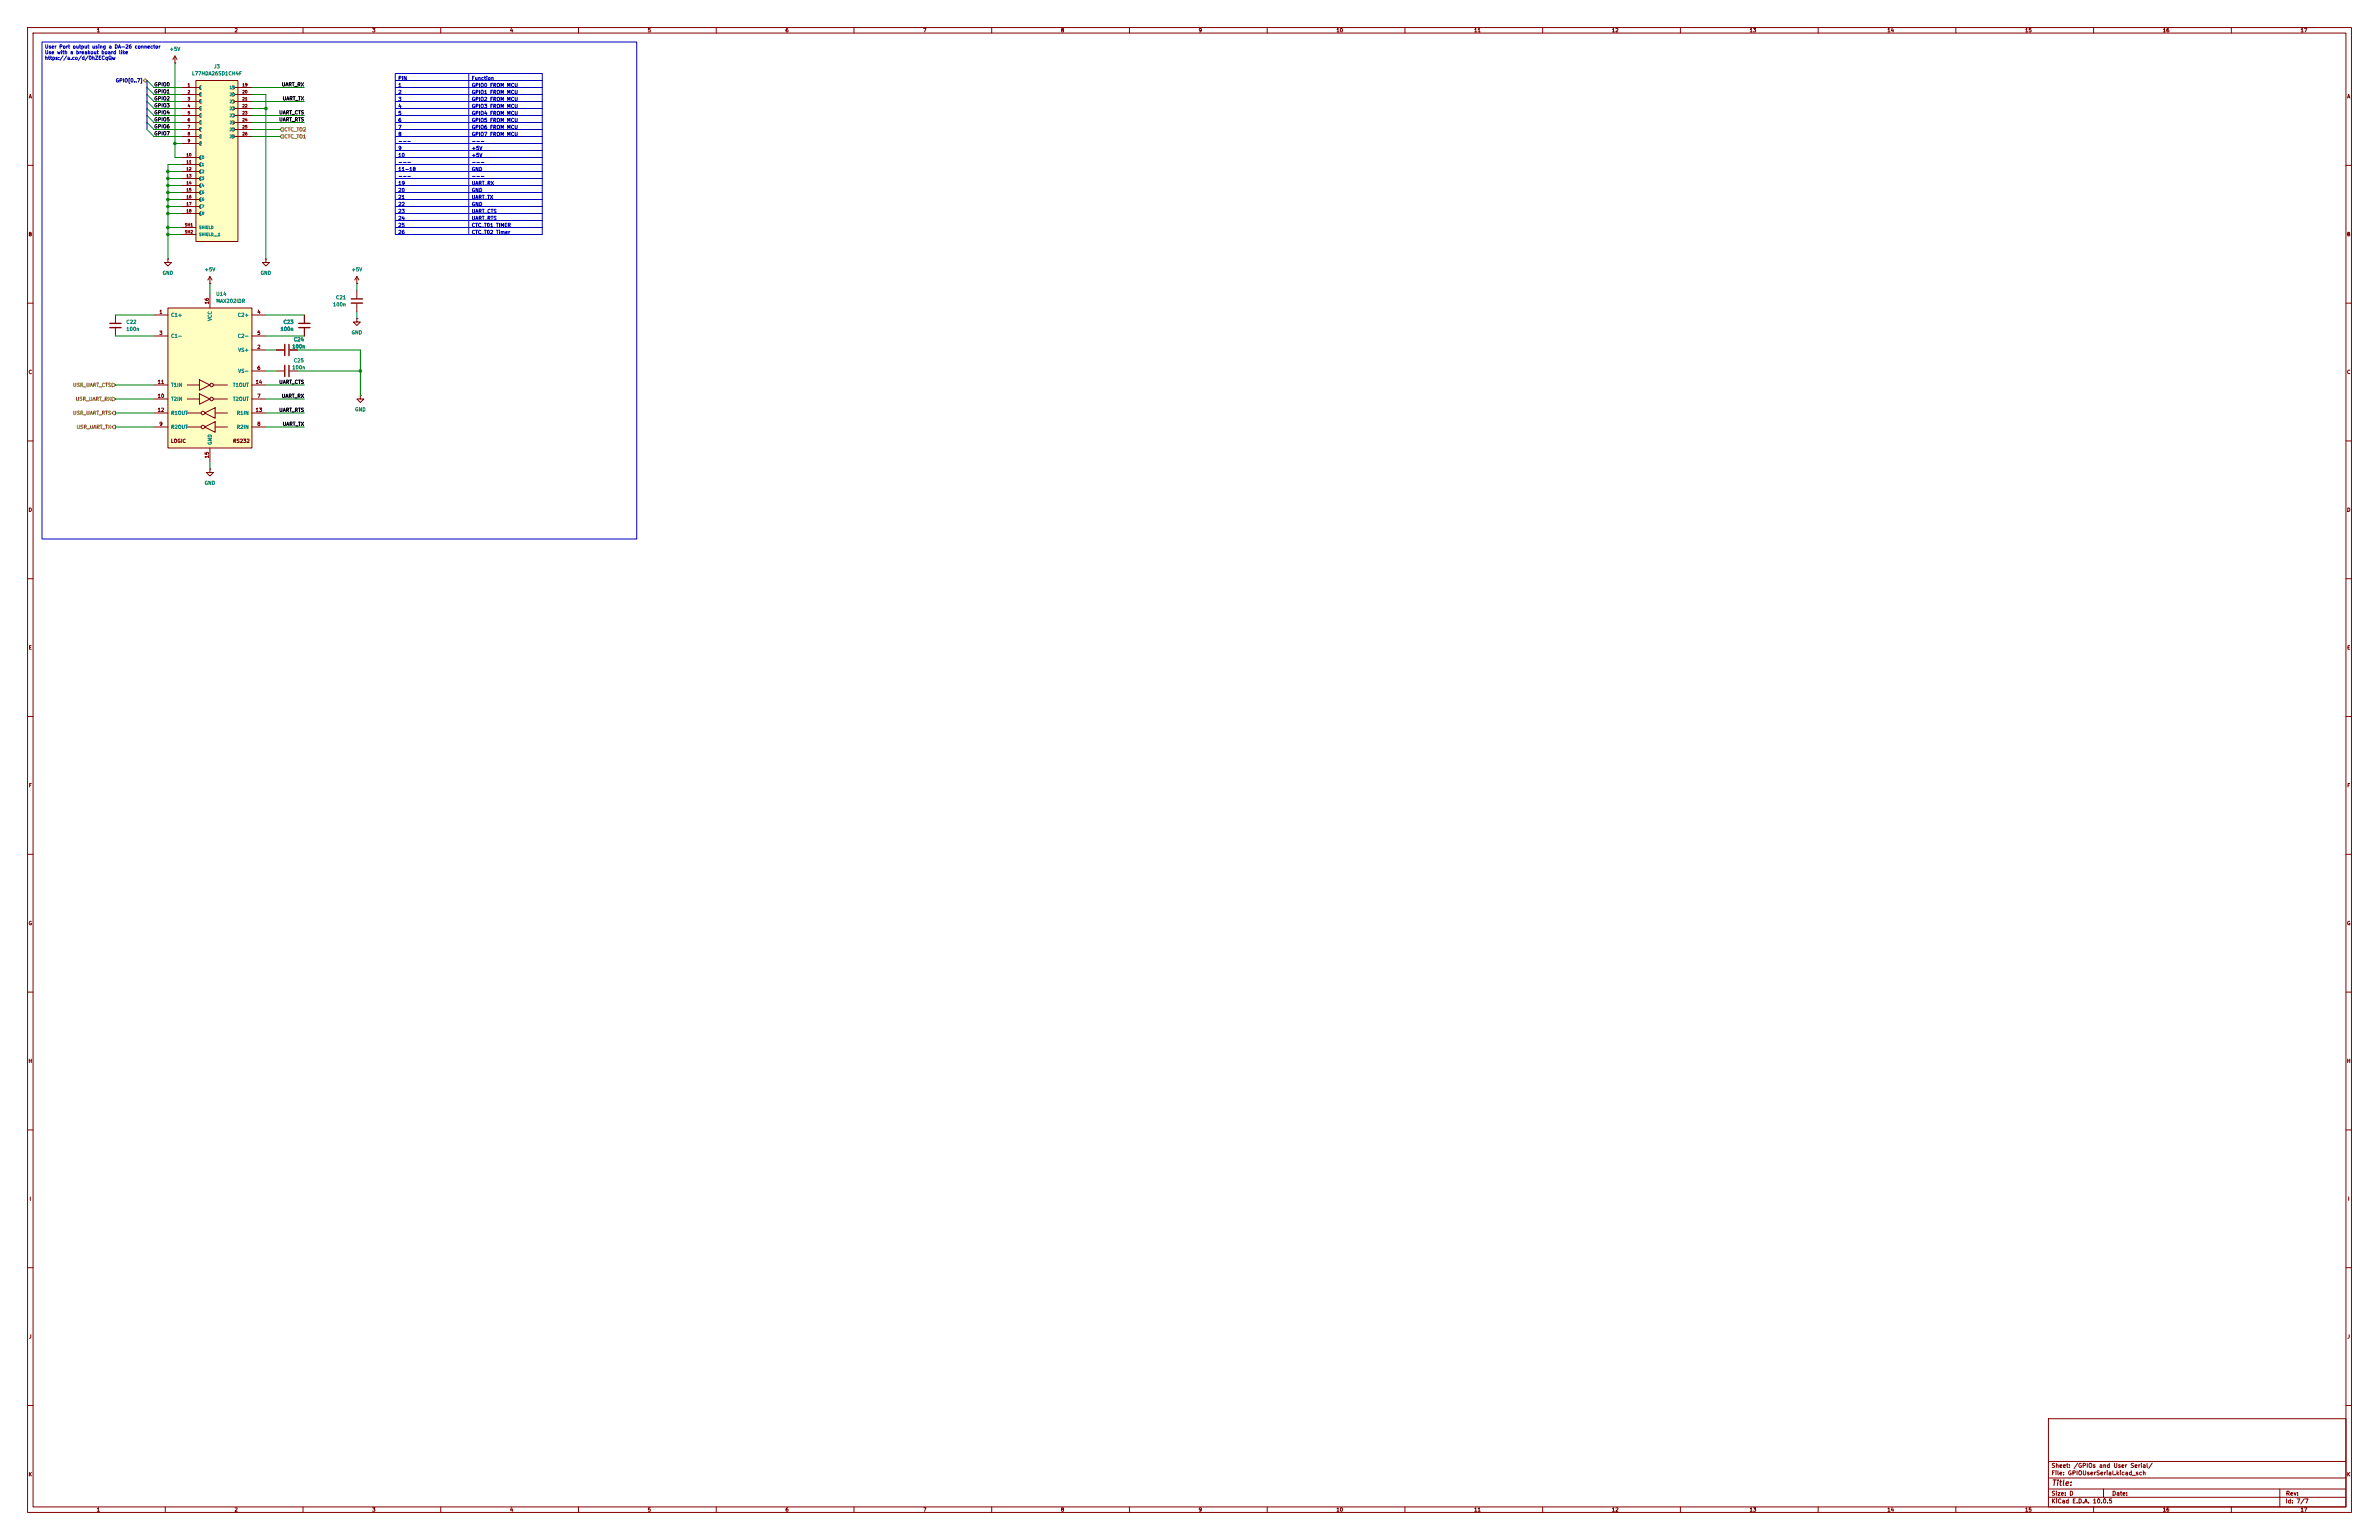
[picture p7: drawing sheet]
<svg xmlns="http://www.w3.org/2000/svg" width="864mm" height="559mm" viewBox="0 0 864 559" stroke-linecap="round" stroke-linejoin="round" font-family="sans-serif">
<defs><g id="words">
<text font-size="2" fill="#840000" x="744.6" y="539.6">Title:</text>
<g font-size="1.5" fill="#840000">
<text x="744.6" y="532.9">Sheet: /GPIOs and User Serial/</text>
<text x="744.6" y="535.6">File: GPIOUserSerial.kicad_sch</text>
<text x="744.6" y="545.8">KiCad E.D.A. 10.0.5</text>
<text x="744.6" y="543">Size: D</text>
<text x="766.6" y="543">Date:</text>
<text x="829.6" y="545.8">Id: 7/7</text>
<text x="829.6" y="543">Rev:</text>
</g>
<g font-size="1.3" fill="#840000">
<text x="35" y="12">1</text>
<text x="85" y="12">2</text>
<text x="135" y="12">3</text>
<text x="185" y="12">4</text>
<text x="235" y="12">5</text>
<text x="285" y="12">6</text>
<text x="335" y="12">7</text>
<text x="385" y="12">8</text>
<text x="435" y="12">9</text>
<text x="485" y="12">10</text>
<text x="535" y="12">11</text>
<text x="585" y="12">12</text>
<text x="635" y="12">13</text>
<text x="685" y="12">14</text>
<text x="735" y="12">15</text>
<text x="785" y="12">16</text>
<text x="835" y="12">17</text>
<text x="10.3" y="36">A</text>
<text x="851.9" y="36">A</text>
<text x="10.2" y="86">B</text>
<text x="851.8" y="86">B</text>
<text x="76.1" y="110.6" transform="rotate(-90 76.1 110.6)">16</text>
<text x="57.7" y="114.2">1</text>
<text x="93.2" y="114.2">4</text>
<text x="57.7" y="121.8">3</text>
<text x="93.2" y="121.8">5</text>
<text x="93.2" y="126.9">2</text>
<text x="10.2" y="136">C</text>
<text x="93.2" y="134.5">6</text>
<text x="851.8" y="136">C</text>
<text x="57.1" y="139.6">11</text>
<text x="92.6" y="139.6">14</text>
<text x="57.1" y="144.6">10</text>
<text x="57.1" y="149.7">12</text>
<text x="92.6" y="149.7">13</text>
<text x="93.2" y="144.6">7</text>
<text x="57.7" y="154.8">9</text>
<text x="93.2" y="154.8">8</text>
<text x="61.9" y="161">LOGIC</text>
<text x="84.4" y="161">RS232</text>
<text x="76.1" y="166.4" transform="rotate(-90 76.1 166.4)">15</text>
<text x="10.2" y="186">D</text>
<text x="851.8" y="186">D</text>
<text x="10.3" y="236">E</text>
<text x="851.9" y="236">E</text>
<text x="10.3" y="286">F</text>
<text x="851.9" y="286">F</text>
<text x="10.2" y="336">G</text>
<text x="851.8" y="336">G</text>
<text x="10.2" y="386">H</text>
<text x="851.8" y="386">H</text>
<text x="10.6" y="436">I</text>
<text x="852.2" y="436">I</text>
<text x="10.4" y="486">J</text>
<text x="852" y="486">J</text>
<text x="10.2" y="536">K</text>
<text x="851.8" y="536">K</text>
<text x="35" y="548.8">1</text>
<text x="85" y="548.8">2</text>
<text x="135" y="548.8">3</text>
<text x="185" y="548.8">4</text>
<text x="235" y="548.8">5</text>
<text x="285" y="548.8">6</text>
<text x="335" y="548.8">7</text>
<text x="385" y="548.8">8</text>
<text x="435" y="548.8">9</text>
<text x="485" y="548.8">10</text>
<text x="535" y="548.8">11</text>
<text x="585" y="548.8">12</text>
<text x="635" y="548.8">13</text>
<text x="685" y="548.8">14</text>
<text x="735" y="548.8">15</text>
<text x="785" y="548.8">16</text>
<text x="835" y="548.8">17</text>
</g>
<g font-size="1.3" fill="#0000c2">
<text x="16.2" y="17.9">User Port output using a DA-26 connector</text>
<text x="16.2" y="19.9">Use with a breakout board like</text>
<text x="16.2" y="22">https://a.co/d/0hZECqQw</text>
<text x="144.4" y="29.3">PIN</text>
<text x="171.1" y="29.3">Function</text>
<text x="144.4" y="31.9">1</text>
<text x="144.4" y="34.4">2</text>
<text x="171.1" y="31.9">GPIO0 FROM MCU</text>
<text x="171.1" y="34.4">GPIO1 FROM MCU</text>
<text x="144.4" y="36.9">3</text>
<text x="144.4" y="39.5">4</text>
<text x="171.1" y="36.9">GPIO2 FROM MCU</text>
<text x="171.1" y="39.5">GPIO3 FROM MCU</text>
<text x="144.4" y="42">5</text>
<text x="144.4" y="44.6">6</text>
<text x="144.4" y="47.1">7</text>
<text x="171.1" y="42">GPIO4 FROM MCU</text>
<text x="171.1" y="44.6">GPIO5 FROM MCU</text>
<text x="171.1" y="47.1">GPIO6 FROM MCU</text>
<text x="144.4" y="49.6">8</text>
<text x="144.4" y="52.2">---</text>
<text x="171.1" y="49.6">GPIO7 FROM MCU</text>
<text x="171.1" y="52.2">---</text>
<text x="144.4" y="54.7">9</text>
<text x="144.4" y="57.3">10</text>
<text x="144.4" y="59.8">---</text>
<text x="171.1" y="54.7">+5V</text>
<text x="171.1" y="57.3">+5V</text>
<text x="171.1" y="59.8">---</text>
<text x="144.4" y="62.3">11-18</text>
<text x="144.4" y="64.9">---</text>
<text x="171.1" y="62.3">GND</text>
<text x="171.1" y="64.9">---</text>
<text x="144.4" y="67.4">19</text>
<text x="144.4" y="70">20</text>
<text x="171.1" y="67.4">UART_RX</text>
<text x="171.1" y="70">GND</text>
<text x="144.4" y="72.5">21</text>
<text x="144.4" y="75">22</text>
<text x="144.4" y="77.6">23</text>
<text x="171.1" y="72.5">UART_TX</text>
<text x="171.1" y="75">GND</text>
<text x="171.1" y="77.6">UART_CTS</text>
<text x="144.4" y="80.1">24</text>
<text x="144.4" y="82.7">25</text>
<text x="171.1" y="80.1">UART_RTS</text>
<text x="171.1" y="82.7">CTC_T01 TIMER</text>
<text x="144.4" y="85.2">26</text>
<text x="171.1" y="85.2">CTC_T02 Timer</text>
</g>
<g font-size="1.3" fill="#008484">
<text x="61.4" y="18.7">+5V</text>
<text x="69.5" y="27.6">L77HDA26SD1CH4F</text>
<text x="77.5" y="25.1">J3</text>
<text x="58.9" y="100">GND</text>
<text x="74.1" y="98.8">+5V</text>
<text x="94.5" y="100">GND</text>
<text x="127.5" y="98.8">+5V</text>
<text x="78.3" y="107.6">U14</text>
<text x="78.3" y="110.2">MAX202IDR</text>
<text x="120.7" y="111.5">100n</text>
<text x="121.8" y="108.9">C21</text>
<text x="45.7" y="117.8">C22</text>
<text x="61.9" y="115.3">C1+</text>
<text x="77.2" y="116.6" transform="rotate(-90 77.2 116.6)">VCC</text>
<text x="86.1" y="115.3">C2+</text>
<text x="102.8" y="117.8">C23</text>
<text x="45.7" y="120.3">100n</text>
<text x="61.9" y="122.9">C1-</text>
<text x="86.1" y="122.9">C2-</text>
<text x="101.7" y="120.3">100n</text>
<text x="106.5" y="124.2">C24</text>
<text x="127.5" y="121.6">GND</text>
<text x="86.3" y="128">VS+</text>
<text x="105.9" y="126.7">100n</text>
<text x="106.5" y="131.8">C25</text>
<text x="86.3" y="135.6">VS-</text>
<text x="105.9" y="134.3">100n</text>
<text x="61.9" y="140.7">T1IN</text>
<text x="84.4" y="140.7">T1OUT</text>
<text x="61.9" y="145.7">T2IN</text>
<text x="84.4" y="145.7">T2OUT</text>
<text x="128.7" y="149.6">GND</text>
<text x="61.9" y="155.9">R2OUT</text>
<text x="61.9" y="150.8">R1OUT</text>
<text x="85.8" y="155.9">R2IN</text>
<text x="85.8" y="150.8">R1IN</text>
<text x="77.2" y="161.6" transform="rotate(-90 77.2 161.6)">GND</text>
<text x="74.1" y="176.2">GND</text>
</g>
<text font-size="1.3" fill="#000084" x="41.9" y="30.2">GPIO[0..7]</text>
<g font-size="1.3">
<text x="55.9" y="31.6">GPIO0</text>
<text x="55.9" y="34.2">GPIO1</text>
<text x="102.2" y="31.6">UART_RX</text>
<text x="55.9" y="36.7">GPIO2</text>
<text x="55.9" y="39.2">GPIO3</text>
<text x="55.9" y="41.8">GPIO4</text>
<text x="101.2" y="41.8">UART_CTS</text>
<text x="102.5" y="36.7">UART_TX</text>
<text x="55.9" y="46.9">GPIO6</text>
<text x="55.9" y="44.3">GPIO5</text>
<text x="101.2" y="44.3">UART_RTS</text>
<text x="55.9" y="49.4">GPIO7</text>
<text x="101.2" y="139.6">UART_CTS</text>
<text x="101.2" y="149.7">UART_RTS</text>
<text x="102.2" y="144.7">UART_RX</text>
<text x="102.5" y="154.8">UART_TX</text>
</g>
<g font-size="1.3" fill="#848400">
<text x="103" y="48">CTC_TO2</text>
<text x="103" y="50.5">CTC_TO1</text>
<text x="26.4" y="140.7">USR_UART_CTS</text>
<text x="27.3" y="145.7">USR_UART_RX</text>
<text x="26.4" y="150.8">USR_UART_RTS</text>
<text x="27.6" y="155.9">USR_UART_TX</text>
</g>
<g font-size="1" fill="#840000">
<text x="68" y="31.6">1</text>
<text x="68" y="34.1">2</text>
<text x="87.8" y="31.6">19</text>
<text x="87.8" y="34.1">20</text>
<text x="68" y="36.6">3</text>
<text x="68" y="39.2">4</text>
<text x="68" y="41.7">5</text>
<text x="87.8" y="36.6">21</text>
<text x="87.8" y="39.2">22</text>
<text x="87.8" y="41.7">23</text>
<text x="68" y="44.3">6</text>
<text x="68" y="46.8">7</text>
<text x="87.8" y="44.3">24</text>
<text x="87.8" y="46.8">25</text>
<text x="68" y="49.3">8</text>
<text x="68" y="51.9">9</text>
<text x="87.8" y="49.3">26</text>
<text x="67.5" y="57">10</text>
<text x="67.5" y="59.5">11</text>
<text x="67.5" y="62">12</text>
<text x="67.5" y="64.6">13</text>
<text x="67.5" y="67.1">14</text>
<text x="67.5" y="69.7">15</text>
<text x="67.5" y="72.2">16</text>
<text x="67.5" y="74.7">17</text>
<text x="67.5" y="77.3">18</text>
<text x="67" y="82.4">SH1</text>
<text x="67" y="84.9">SH2</text>
</g>
<g font-size="1" fill="#008484">
<text x="72.1" y="32.5">1</text>
<text x="72.1" y="35.1">2</text>
<text x="83.2" y="32.5">19</text>
<text x="83.2" y="35.1">20</text>
<text x="72.1" y="37.6">3</text>
<text x="72.1" y="40.1">4</text>
<text x="83.2" y="37.6">21</text>
<text x="83.2" y="40.1">22</text>
<text x="72.1" y="42.7">5</text>
<text x="72.1" y="45.2">6</text>
<text x="72.1" y="47.8">7</text>
<text x="83.2" y="42.7">23</text>
<text x="83.2" y="45.2">24</text>
<text x="83.2" y="47.8">25</text>
<text x="72.1" y="50.3">8</text>
<text x="72.1" y="52.8">9</text>
<text x="83.2" y="50.3">26</text>
<text x="72.1" y="57.9">10</text>
<text x="72.1" y="60.5">11</text>
<text x="72.1" y="63">12</text>
<text x="72.1" y="65.5">13</text>
<text x="72.1" y="68.1">14</text>
<text x="72.1" y="70.6">15</text>
<text x="72.1" y="73.2">16</text>
<text x="72.1" y="75.7">17</text>
<text x="72.1" y="78.2">18</text>
<text x="72.1" y="83.3">SHIELD</text>
<text x="72.1" y="85.9">SHIELD__1</text>
</g>
</g></defs>
<g fill="none" stroke="#840000" stroke-width=".36">
<path d="M10 10h843.6v538.8h-843.6zM12 12h839.6v534.8h-839.6zM60 10v2M110 10v2M160 10v2M210 10v2M260 10v2M310 10v2M360 10v2M410 10v2M460 10v2M510 10v2"/>
<path d="M560 10v2M610 10v2M660 10v2M710 10v2M760 10v2M810 10v2M10 60h2M851.6 60h2M10 110h2M76.2 102.9h.1M76.2 100.3l-.8 1.3M76.2 100.3l.8 1.3"/>
<path d="M76.2 100.3v2.6M129.5 105.4v2.8M129.5 110.2v2.8M851.6 110h2M10 160h2M851.6 160h2M10 210h2M851.6 210h2M10 260h2M851.6 260h2M10 310h2M851.6 310h2"/>
<path d="M10 360h2M851.6 360h2M10 410h2M851.6 410h2M10 460h2M851.6 460h2M10 510h2M743.6 514.8h108v32h-108zM851.6 510h2M743.6 536.3h108M743.6 530.3h108M60 546.8v2"/>
<path d="M110 546.8v2M160 546.8v2M210 546.8v2M260 546.8v2M310 546.8v2M360 546.8v2M410 546.8v2M460 546.8v2M510 546.8v2M560 546.8v2M610 546.8v2M660 546.8v2"/>
<path d="M710 546.8v2M743.6 543.3h108M743.6 540.3h108M760 546.8v2M763.6 540.3v3M810 546.8v2M827.6 540.3v6.5"/>
</g>
<path d="M127.5 108.5h4.1M127.5 110h4.1" fill="none" stroke="#840000" stroke-width=".51"/>
<path d="M61 111.8h30.4v50.8h-30.4z" fill="#ffffc2"/>
<g fill="none" stroke="#840000" stroke-width=".36">
<path d="M63.5 22.9h.1M63.5 20.3l-.8 1.3M63.5 20.3l.8 1.3M63.5 20.3v2.6M61 94v1.3h1.2l-1.2 1.2-1.3-1.2h1.3M61 94h.1M96.5 94v1.3h1.3l-1.3 1.2-1.3-1.2h1.3M96.5 94h.1M41.9 114.3v2.8M41.9 119.1v2.8M55.9 114.3h5.1M61 111.8h30.4v50.8h-30.4z"/>
<path d="M76.2 106.7v5.1M91.4 114.3h5.1M110.5 114.3v2.8M110.5 119.1v2.8M129.5 102.9h.1M129.5 115.6v1.2h1.3l-1.3 1.3-1.2-1.3h1.2M129.5 115.6h.1M129.5 100.3l-.7 1.3M129.5 100.3l.8 1.3M129.5 100.3v2.6M55.9 139.7h5.1M55.9 121.9h5.1"/>
<path d="M67.9 139.7h4.5M72.4 137.8l3.8 1.9-3.8 1.9zM77.5 139.7h5M91.4 139.7h5.1M91.4 127h5.1M91.4 121.9h5.1M91.4 134.6h5.1M100.3 127h2.8M100.3 134.6h2.8M105.2 127h2.7M105.2 134.6h2.7M55.9 144.8h5.1"/>
<path d="M55.9 149.9h5.1M55.9 154.9h5.1M67.9 144.8h4.5M67.9 149.9h5.1M67.9 154.9h5.1M72.4 142.9l3.8 1.9-3.8 1.9zM74.3 149.9l3.8-1.9v3.8zM74.3 154.9l3.8-1.9v3.8zM77.5 144.8h5M78.1 149.9h4.4M78.1 154.9h4.4M91.4 144.8h5.1"/>
<path d="M91.4 149.9h5.1M91.4 154.9h5.1M130.8 143.5v1.3h1.3l-1.3 1.3-1.3-1.3h1.3M130.8 143.5h.1M76.2 170.2v1.3h1.3l-1.3 1.2-1.3-1.2h1.3M76.2 170.2h.1M76.2 162.6v5"/>
<circle cx="76.8" cy="139.7" r=".63"/>
<circle cx="73.7" cy="154.9" r=".63"/>
<circle cx="73.7" cy="149.9" r=".63"/>
<circle cx="76.8" cy="144.8" r=".63"/>
</g>
<path d="M39.9 117.3h4M39.9 118.9h4M108.5 117.3h4M108.5 118.9h4M103.4 125v4M103.4 132.6v4.1M104.9 125v4M104.9 132.6v4.1" fill="none" stroke="#840000" stroke-width=".51"/>
<path d="M71.1 29.2h15.3v58.4h-15.3z" fill="#ffffc2"/>
<g fill="none" stroke="#840000" stroke-width=".36">
<path d="M66 31.8h6.4M66 34.3h6.4M66 36.8h6.4M66 39.4h6.4M71.1 29.2h15.3v58.4h-15.3zM73 31.1l-.4 .2-.2 .5 .2 .4 .4 .2M73 33.7l-.4 .1-.2 .5 .2 .4 .4 .2M73 36.2l-.4 .2-.2 .4 .2 .5 .4 .2M73 38.7l-.4 .2-.2 .5 .2 .4 .4 .2M84.5 31.1l.4 .2 .2 .4-.2 .5-.4 .2M84.5 33.7l.4 .1 .2 .5-.2 .4-.4 .2M84.5 36.2l.4 .2 .2 .4-.2 .5-.4 .2"/>
<path d="M84.5 38.7l.4 .2 .2 .5-.2 .4-.4 .2M85.1 31.8h6.3M85.1 34.3h6.3M85.1 36.8h6.3M85.1 39.4h6.3M66 41.9h6.4M66 44.5h6.4M66 47h6.4M66 49.5h6.4M66 52.1h6.4M66 57.2h6.4M66 59.7h6.4"/>
<path d="M73 41.3l-.4 .2-.2 .4 .2 .5 .4 .1M73 43.8l-.4 .2-.2 .5 .2 .4 .4 .2M73 46.4l-.4 .1-.2 .5 .2 .4 .4 .2M73 48.9l-.4 .2-.2 .4 .2 .5 .4 .2M73 51.4l-.4 .2-.2 .5 .2 .4 .4 .2M73 56.5l-.4 .2-.2 .5 .2 .4 .4 .2M73 59.1l-.4 .1-.2 .5 .2 .4 .4 .2M84.5 41.3l.4 .2 .2 .4-.2 .5-.4 .1M84.5 43.8l.4 .2 .2 .4-.2 .5-.4 .2M84.5 46.4l.4 .1 .2 .5-.2 .4-.4 .2M84.5 48.9l.4 .2 .2 .4-.2 .5-.4 .2M85.1 41.9h6.3"/>
<path d="M85.1 44.5h6.3M85.1 47h6.3M85.1 49.5h6.3M66 62.2h6.4M66 64.8h6.4M66 67.3h6.4M66 69.9h6.4M66 72.4h6.4M66 74.9h6.4M66 77.5h6.4M73 61.6l-.4 .2-.2 .4 .2 .5 .4 .2M73 64.1l-.4 .2-.2 .5 .2 .4 .4 .2"/>
<path d="M73 66.7l-.4 .2-.2 .4 .2 .5 .4 .1M73 69.2l-.4 .2-.2 .5 .2 .4 .4 .2M73 71.8l-.4 .1-.2 .5 .2 .4 .4 .2M73 74.3l-.4 .2-.2 .4 .2 .5 .4 .2M73 76.8l-.4 .2-.2 .5 .2 .4 .4 .2M66 82.6h5.1M66 85.1h5.1M110.5 114.3v2.8M110.5 119.1v2.8M100.3 127h2.8M105.2 127h2.7"/>
</g>
<path d="M52.1 29.2l.6-.6 .6 .6-.6 .6zM101.6 49.5l.6-.6h.7v1.3h-.7zM102.2 46.4h.7v1.2h-.7l-.6-.6zM40.6 139.1h.7l.6 .6-.6 .6h-.7zM40.6 144.1h.7l.6 .7-.6 .6h-.7zM41.3 154.3h.6v1.3h-.6l-.7-.7zM41.3 149.2h.6v1.3h-.6l-.7-.6z" fill="none" stroke="#848400" stroke-width=".36"/>
<g fill="none" stroke="#0000c2" stroke-width=".36">
<path d="M15.2 15.2h215.9v180.4h-215.9zM143.5 29.2h53.3M143.5 31.8h53.3M143.5 34.3h53.3M143.5 36.8h53.3M143.5 39.4h53.3M143.5 26.7h53.3v58.4h-53.3zM170.2 26.7v58.4M143.5 41.9h53.3M143.5 44.5h53.3M143.5 47h53.3M143.5 49.5h53.3"/>
<path d="M143.5 52.1h53.3M143.5 54.6h53.3M143.5 57.2h53.3M143.5 59.7h53.3M143.5 62.2h53.3M143.5 64.8h53.3M143.5 67.3h53.3M143.5 69.9h53.3M143.5 72.4h53.3M143.5 74.9h53.3M143.5 77.5h53.3M143.5 80h53.3"/>
<path d="M143.5 82.6h53.3"/>
</g>
<path d="M53.3 29.2v17.8" fill="none" stroke="#000084" stroke-width=".36"/>
<g fill="none" stroke="#008400" stroke-width=".36">
<path d="M53.3 31.8l2.6 2.5h10.1M53.3 36.8l2.6 2.6h10.1M53.3 29.2l2.6 2.6h10.1M53.3 39.4l2.6 2.5h10.1M53.3 34.3l2.6 2.5h10.1M63.5 22.9v34.3h2.5M91.4 34.3h5.1v59.7M91.4 39.4h5.1M91.4 31.8h19.1M91.4 36.8h19.1M53.3 44.5l2.6 2.5h10.1M53.3 47l2.6 2.5h10.1"/>
<path d="M53.3 41.9l2.6 2.6h10.1M63.5 52.1h2.5M66 59.7h-5v34.3M91.4 47h10.2M91.4 49.5h10.2M91.4 41.9h19.1M91.4 44.5h19.1M61 74.9h5M61 62.2h5M61 64.8h5M61 77.5h5M61 72.4h5"/>
<path d="M61 69.9h5M61 67.3h5M61 82.6h5M61 85.1h5M41.9 114.3h14M76.2 102.9v3.8M96.5 114.3h14M129.5 102.9v2.5M129.5 113v2.6M41.9 121.9h14M41.9 139.7h14M96.5 134.6h3.8"/>
<path d="M96.5 127h3.8M96.5 121.9h14M96.5 139.7h14M107.9 127h22.9v16.5M107.9 134.6h22.9M41.9 149.9h14M41.9 154.9h14M41.9 144.8h14M96.5 149.9h14M96.5 154.9h14M96.5 144.8h14M76.2 167.6v2.6"/>
</g>
<g fill="#008400" stroke="#008400" stroke-width=".36">
<circle cx="61" cy="74.9" r=".46"/>
<circle cx="61" cy="72.4" r=".46"/>
<circle cx="61" cy="64.8" r=".46"/>
<circle cx="61" cy="69.9" r=".46"/>
<circle cx="63.5" cy="52.1" r=".46"/>
<circle cx="61" cy="67.3" r=".46"/>
<circle cx="61" cy="62.2" r=".46"/>
<circle cx="61" cy="85.1" r=".46"/>
<circle cx="61" cy="82.6" r=".46"/>
<circle cx="61" cy="77.5" r=".46"/>
<circle cx="130.8" cy="134.6" r=".46"/>
<circle cx="96.5" cy="39.4" r=".46"/>
</g>
<use href="#words"/>
</svg>
